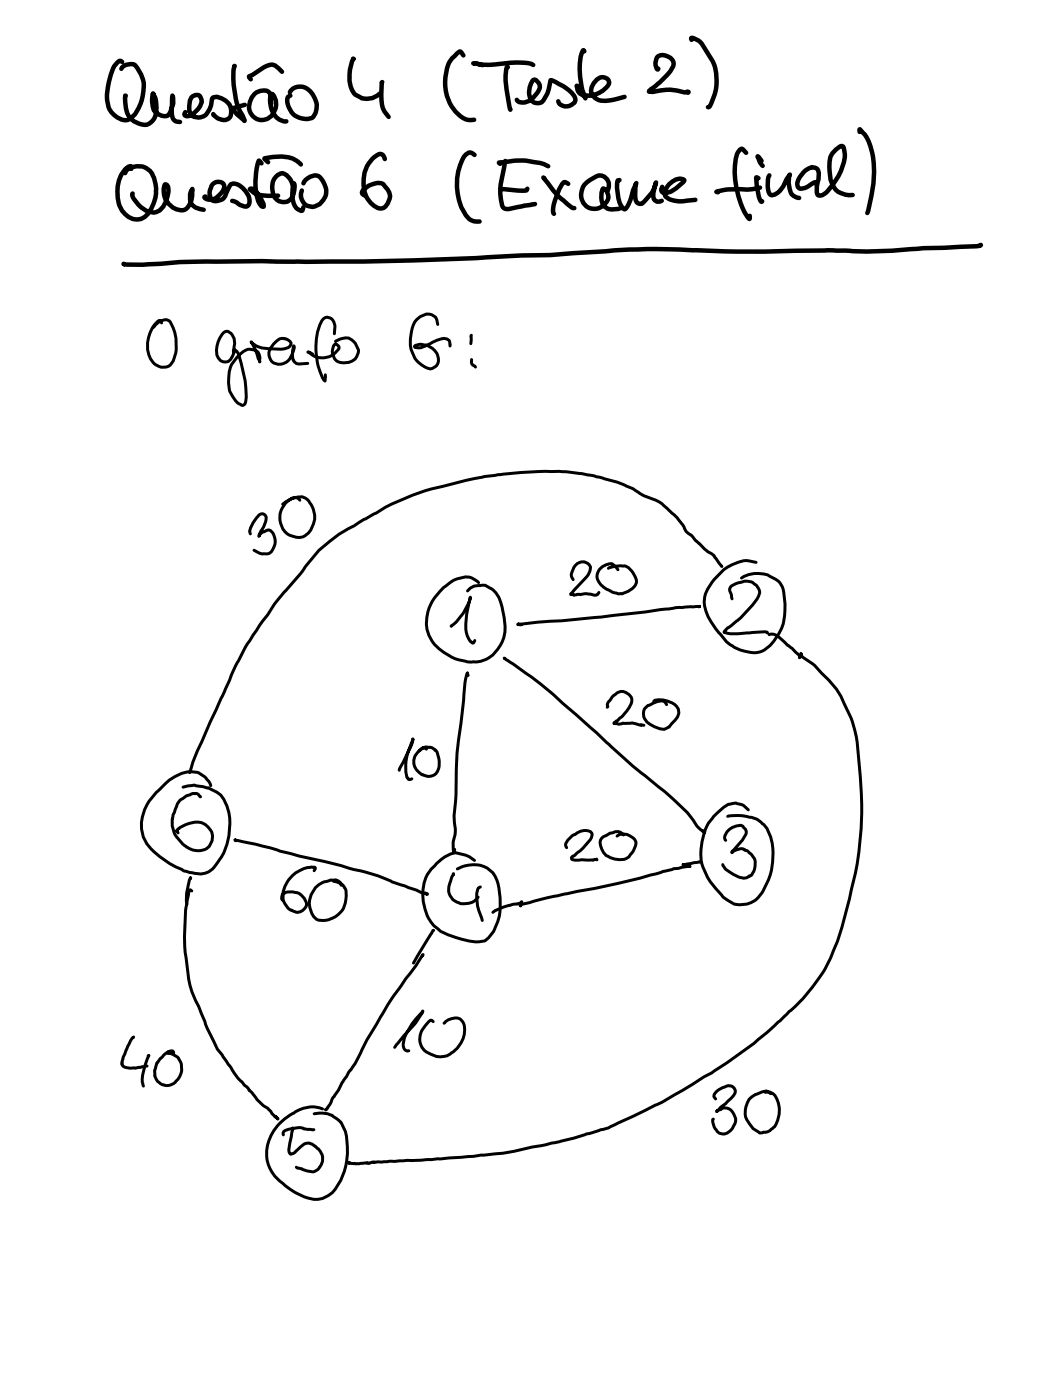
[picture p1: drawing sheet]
<svg xmlns="http://www.w3.org/2000/svg" width="157mm" height="210mm" viewBox="0 0 157 210" stroke-linecap="round" stroke-linejoin="round" font-family="sans-serif">
<g fill="none" stroke="#000" stroke-width=".67">
<path d="M18.3 9.3l-.3-.2a1.85 1.85 0 0 0-1.1 1.2 11.6 11.6 0 0 0-.9 4.7 3.1 3.1 0 0 0 2.9 3 2.45 2.45 0 0 0 1.8-1.8 7.2 7.2 0 0 0 .7-4.3 3.7 3.7 0 0 0-1.5-2.3 1.61 1.61 0 0 0-1.7 .7M18.7 14.3h.1a4.3 4.3 0 0 0 .8 3.5 2.58 2.58 0 0 0 2.7 .7l.5-.4a4.1 4.1 0 0 0 .1-4.1 4 4 0 0 0 .2 2.5 1.95 1.95 0 0 0 2 .8l.4-.6 .4-1.2-.1-1.2-.1 1.8a1.73 1.73 0 0 0 .7 2.1l.5 .1M27.7 16.8l-.1 .3v.1a1.12 1.12 0 0 0 1.5-.3 2.31 2.31 0 0 0 1.1-2l-.4-.6a1.01 1.01 0 0 0-1.4 .7 2.53 2.53 0 0 0 .2 2.2 1.72 1.72 0 0 0 2.8-.9l.4-1.7a2.24 2.24 0 0 1 2.7 2.7 1.07 1.07 0 0 1-1.3 .6l-.6-.2-.6-.4-.1-.2M35.1 9.9a2.75 2.75 0 0 0-.2 1.8 10 10 0 0 0 1.4 5.6l.3 .8a4.6 4.6 0 0 1-1.9-2l.1 .1 1.8-.5M40.6 15.5l-.1-1.2a.93 .93 0 0 0-1-.8 2.38 2.38 0 0 0-2 3.4 1.91 1.91 0 0 0 3.4 .1 2.23 2.23 0 0 0-.2-2.9h-.1a3.6 3.6 0 0 0 1.2 3.8l.6 .2 .5 .1M42.2 10.7l-.5-.5a1.52 1.52 0 0 0-2.2-.1l-1.7 1.1-.5 .2 .2 .5M43.4 13.8a1.97 1.97 0 0 1 3.4 .3 2.64 2.64 0 0 1-.1 3.6 2.71 2.71 0 0 1-3.6-3.2l.4-.2M52.9 8.8h-.1a6.3 6.3 0 0 0-.1 4.8 2.57 2.57 0 0 0 4.2 .4M57.2 12.3l-.1 .1a8 8 0 0 0 .4 4.3l.7 .8M69.3 8.3l-.4-.6a4.3 4.3 0 0 0-2.2 3.8 6.1 6.1 0 0 0 3 6.4h1.3M76 10.1l-.1-.1a3.7 3.7 0 0 0-.2 2.1 19.5 19.5 0 0 0 .7 4.3M77.3 14.9a.92 .92 0 0 0 1.2 .4 3.5 3.5 0 0 0 2.3-2.3 1.22 1.22 0 0 0-.8-1.1l-.2 .1a2.83 2.83 0 0 0-.2 3.1 1.18 1.18 0 0 0 1.7-.1 7.9 7.9 0 0 0 1.2-3 7.9 7.9 0 0 1 3.4 2.3 .91 .91 0 0 1 .1 1.1 1.43 1.43 0 0 1-2.5-.2"/>
<path d="M79.8 9.7a4 4 0 0 0-2.4-.3h-1a14.7 14.7 0 0 1-5.5 .1h-.1l1.4 .3M87.4 7.7l-.1-.2a4.5 4.5 0 0 0-.6 2.8 11.1 11.1 0 0 0 .9 4.4l-.1-.3a2.62 2.62 0 0 0-1.2-1.6l.1 .2a1.25 1.25 0 0 0 .8 1.3 3.8 3.8 0 0 0 3.9-1.7 .91 .91 0 0 0-.4-.9 .91 .91 0 0 0-.9-.1 1.96 1.96 0 0 0-1.1 2.7 2.04 2.04 0 0 0 1.9 .8l1.4-.2 1.5-.4M98.5 10.3l-.1 .1a1.57 1.57 0 0 1 .1-2 1.68 1.68 0 0 1 2.3 1.2 5.5 5.5 0 0 1-2.3 2.9l-1.1 .9-.3 .3 .6 .1a8.1 8.1 0 0 1 4.7 0h.7l-.3-.1M103.5 5.7v.3v-.3a2.34 2.34 0 0 1 1.5 .8l1.7 2.7a7.3 7.3 0 0 1-.6 6.8h-.2M128.6 19.7l.1-.4a6 6 0 0 1 2 4.2 19.3 19.3 0 0 1-.9 8.4M19.7 25.3l-.1-.4a2.81 2.81 0 0 0-1.8 2.1 5.9 5.9 0 0 0 .5 4.5 2.41 2.41 0 0 0 3.4 1 5.4 5.4 0 0 0 .7-6.9 2.57 2.57 0 0 0-3.6 .1l-.1 .2M19.8 29a.72 .72 0 0 0 .2 .8 4.1 4.1 0 0 0 3 2 2.07 2.07 0 0 0 1.8-1.5 3.7 3.7 0 0 0 .4-2.3l-.2-.3-.3-.1a2.78 2.78 0 0 0 2.9 3.8 2.77 2.77 0 0 0 1.2-2.6v-.5a1.9 1.9 0 0 0 1.1 3l.6 .1M30.8 29.4l-.2 .1a1.45 1.45 0 0 0 2.2-.3 1.45 1.45 0 0 0 .6-1.7 1.12 1.12 0 0 0-1.8 .6 1.53 1.53 0 0 0 .3 2 1.54 1.54 0 0 0 2-1.2l.3-.8a.94 .94 0 0 1 1.6-.3 2.65 2.65 0 0 1 1.5 2.8 .57 .57 0 0 1-.8 .3l-1.8-.8M39.1 24.4l-.3-.4a9.3 9.3 0 0 0 .1 6.6l.2 .2 .4 .1a3.7 3.7 0 0 0-1.8-2.7l-.3 .1 .1 .1a2.96 2.96 0 0 0 2.6 .9h1.5M40.1 24.3l-.5-.6a6.2 6.2 0 0 1 4.8 .4l.6 .5M43.9 27.8a2.72 2.72 0 0 0-1.6-1.9 2 2 0 0 0-1.5 2.5 1.65 1.65 0 0 0 1.5 1.9 1.65 1.65 0 0 0 1.7-1.8l.1-.7-.1-.4a4.5 4.5 0 0 0 .4 3.7 .9 .9 0 0 0 .8 .4l.2-.5M45.4 27.4a2.02 2.02 0 0 1 2.2-1.1 2.57 2.57 0 0 1 1.2 2.5 2.57 2.57 0 0 1-1.7 2.1 1.72 1.72 0 0 1-1.7-.6 1.72 1.72 0 0 1-.2-1.8"/>
<path d="M57.6 23.8a.7 .7 0 0 0-.4-.7 .7 .7 0 0 0-.8 .1 4.7 4.7 0 0 0-2 4.6 3.6 3.6 0 0 0 2.5 3.4 1.12 1.12 0 0 0 1.1-.7 1.78 1.78 0 0 0-.4-2.6 1.13 1.13 0 0 0-1.4-.4 2.96 2.96 0 0 0-2 1.3 .43 .43 0 0 0 .4 .4M71 23.2a.86 .86 0 0 0-.8-.4 2.59 2.59 0 0 0-1.3 1.9 8.7 8.7 0 0 0 .8 7.5 2 2 0 0 0 2.1 1M74.9 24.5l-.2-.1a11.5 11.5 0 0 1 7.3 .5M75.6 24.2v-.1l-.2 1a8.9 8.9 0 0 0-.1 5.9 .88 .88 0 0 0 .8 .3l4-.8M78.9 28.2l-.1 .3a7 7 0 0 1-3.3-.2h-.5M81.4 26.7l-.1-.1 .7 .8a13.8 13.8 0 0 0 3.7 3.7l.2 .1M85 27.5a.61 .61 0 0 0-.6-.2 8.4 8.4 0 0 0-1.6 4.4l.1 .3M91 28.5a1.43 1.43 0 0 0-.2-1.7 1.43 1.43 0 0 0-1.6-.4 3.4 3.4 0 0 0-2.1 2.1 2.04 2.04 0 0 0 1.5 2.7 2.04 2.04 0 0 0 2.4-2l-.4-.9-.3-.1a2.14 2.14 0 0 0 .8 3.1l.4 .1 1-.1 .4-.2M92.7 27h-.3a5.8 5.8 0 0 0 .8 4.2l.2 .1a.85 .85 0 0 0 .6-.7l.7-2.1 .5-1.1a4.5 4.5 0 0 0 0 2.8 .73 .73 0 0 0 .9 .3 5.5 5.5 0 0 0 2.1-3.2 3.8 3.8 0 0 0-.3 2.5 .79 .79 0 0 0 1.1 .3M99.1 28l-.1 .4a.54 .54 0 0 0 .7 .5 5.1 5.1 0 0 0 2.7-1.9v-.1a1.41 1.41 0 0 0-1.7 .2 2.09 2.09 0 0 0-1.1 2.3 3.8 3.8 0 0 0 3.1 .6l1.4-.1M111.7 22.9l-.7-.6a1.15 1.15 0 0 0-.7 .8 12.6 12.6 0 0 0 1.8 9.6l.1 .1v-.1v-.4M113.5 26.7l-.3-.2a8.8 8.8 0 0 0 .7 3.7l.2-.1"/>
<path d="M113.7 28.1a7.3 7.3 0 0 1-2.8 .2 9.2 9.2 0 0 0-3.7 .4l.2 .1M114 24.1l-.6-.7 .3 .9 .4 .5M115.1 26.2a3.3 3.3 0 0 0 .2 2.9 1.32 1.32 0 0 0 1.4-.6l.5-.6 .5-1.1 .5-.7a3.7 3.7 0 0 0 .3 3l.7 .5h.4M122.3 27.8a4.1 4.1 0 0 0 .1-2.3 1.01 1.01 0 0 0-1.4-.3 3.2 3.2 0 0 0-1.7 2.4 .56 .56 0 0 0 .7 .6 4.2 4.2 0 0 0 1.9-.9h.1l.2 .2v1.2l.2 .5a1.23 1.23 0 0 0 1.4-.6 8.7 8.7 0 0 0 2.6-5.6l-.2-1-.3-.1a2.92 2.92 0 0 0-1.8 3.1 4.3 4.3 0 0 0 1.3 3.7 3.4 3.4 0 0 0 2.2 .5M146.7 36.7h.1l-.6 .2-8.9 .3a80.7 80.7 0 0 1-12.5 .3h-5.7a178.5 178.5 0 0 1-17.5-.2l-7.4 .1-11.9 .8h-4.3a516.3 516.3 0 0 1-38.8 .9l-12.3 .1a57.2 57.2 0 0 1-8.3 .3h-.1h.1"/>
</g>
<g fill="none" stroke="#000" stroke-width=".45">
<path d="M24.2 48.3l-.3-.3a3.4 3.4 0 0 0-1.7 2.5 3.9 3.9 0 0 0 1 4 1.73 1.73 0 0 0 2.7-.5 6.4 6.4 0 0 0-.6-6 1.88 1.88 0 0 0-2.3 1M34.9 52.6l.1-.4a2.44 2.44 0 0 0-.4-2.3l-.5-.3a.84 .84 0 0 0-.9 .5 4.2 4.2 0 0 0-.7 3 1.19 1.19 0 0 0 1 1.1 1.19 1.19 0 0 0 1.3-.9l.4-.9 .3 .2a15.7 15.7 0 0 1 1.3 7.5 .54 .54 0 0 1-.6 .6l-.1-.1a3.8 3.8 0 0 1-1.9-4.1 4.2 4.2 0 0 1 1.7-3.4 1.86 1.86 0 0 1 2.7-.4 1.84 1.84 0 0 1 .2 1.5l-.2-.5a6 6 0 0 0-1-2.5 3.2 3.2 0 0 0 2.6 1l1.9 .1a1.47 1.47 0 0 0 1.5-.7 .87 .87 0 0 0-.9-.9h-.3a1.53 1.53 0 0 0-1.4 .8 1.78 1.78 0 0 0-.1 2.8 2.01 2.01 0 0 0 2.9-1.3l.2-.8v-.4a2.84 2.84 0 0 0 0 2.3l.4 .3 .3 .1 1.4-.1M50 50a2.17 2.17 0 0 0-.5-2.4l-.5-.1a1.34 1.34 0 0 0-1.2 1.2 10.6 10.6 0 0 0 .6 8.2l.2 .1 .1-.9M50.2 51.1a3.2 3.2 0 0 1 2-.5 2.33 2.33 0 0 1 1.4 2.2 2.13 2.13 0 0 1-2.9 1.4 1.78 1.78 0 0 1-.5-2.7h.1l.4 .5a2.8 2.8 0 0 1-4.5 .7h-.1l.7 .3M65.5 48.6a1.43 1.43 0 0 0-1.7-1.6 2.89 2.89 0 0 0-2.2 2.7 4.4 4.4 0 0 0 2 5.2 1.34 1.34 0 0 0 1.7-.1 1.34 1.34 0 0 0 .2-1.7 2.66 2.66 0 0 0-3.2-1.4l-.2 .1v.1a.91 .91 0 0 0 .9 .2l1.7-.9a2.95 2.95 0 0 1 2.2-.5 .9 .9 0 0 1 .4 1.1M70.5 50.2v1.2M70.6 53.8v.7l.6 .4M37.5 79.9l-.1-.4a4.6 4.6 0 0 1 1.6-2.6 .63 .63 0 0 1 .8 .5 3.3 3.3 0 0 1-.7 2l-.4 .9 .1-.2a1.96 1.96 0 0 1 1.7-.7 2.22 2.22 0 0 1-.2 3.5h-.4a2.37 2.37 0 0 1-1.9-.5M44.9 74.9a.97 .97 0 0 0-1.6-.1 3.1 3.1 0 0 0 .1 5.3 2.2 2.2 0 0 0 3.1-.8 3.6 3.6 0 0 0-.8-4.7l-.5-.2a4.5 4.5 0 0 0-2.9 1.1M67.5 93.7a7.6 7.6 0 0 0 2.9-4.3 13.7 13.7 0 0 0-.6 5.3 2.34 2.34 0 0 0 .9 1.6l.2-.2 .2-.2M71.6 87.2l-.1-.2a2.63 2.63 0 0 0-3.1-.4 7.4 7.4 0 0 0-4.5 7.6 5.5 5.5 0 0 0 2.6 3.5 6.5 6.5 0 0 0 6.2 1 5.6 5.6 0 0 0 2.7-6.3 8.1 8.1 0 0 0-1.2-3.7 3.1 3.1 0 0 0-2-1.1h-.3a1.98 1.98 0 0 0-1.9 .9M75.5 98.6v-.1a92.4 92.4 0 0 1 10.8 8.5l8.4 7.7 1.8 1.4a60.1 60.1 0 0 1 6.4 5.5l.8 1.1a3.6 3.6 0 0 0 1.5 1.7l.3 .2-.4-.3"/>
<path d="M85.8 86.8l-.3-.5a1.88 1.88 0 0 1 2.1-2.2 .97 .97 0 0 1 .7 1.4l-.4 .7-2.5 2.8 .2-.1a.6 .6 0 0 0 .8 .1h.5l.7-.1 1.6 .2 .2-.1 .2-.3M91 85.1a3.5 3.5 0 0 1 3-.1 3.4 3.4 0 0 1 1.3 2.2 3.1 3.1 0 0 1-2.7 1.7 5.9 5.9 0 0 1-2.9-1.7 1.84 1.84 0 0 1 0-2 1.84 1.84 0 0 1 1.8-.8h.2l.8 .9M104.6 90.8h.1l-3.9 .2a340.4 340.4 0 0 1-20.4 2.1l-2.9 .4h.5M108 84.7l-.4-.5a3.8 3.8 0 0 0-1.8-1.7l-1.8-1.6a2.05 2.05 0 0 0-1-1.1l-.3-.3a10.2 10.2 0 0 0-2.9-3.5l-.5-.4a5.8 5.8 0 0 0-3-1.4l-1.6-1.1-1-.4a9.6 9.6 0 0 0-3.3-1l-1.8-.5a40 40 0 0 0-13.3-.2l-1.2 .2a62.9 62.9 0 0 0-12.3 2.9 29.6 29.6 0 0 0-5.9 2.8l-2.9 1.8a18.6 18.6 0 0 0-7.3 6.1l-.7 1.1-2.3 2.5a18.3 18.3 0 0 0-2.6 3.6 36.3 36.3 0 0 0-5.8 9.8l-4.1 9.2a24.3 24.3 0 0 0-1.8 4.6l.1-.1M109.6 89.6l-.4-1.4a1.49 1.49 0 0 1 1.3-1 2.54 2.54 0 0 1 2.2 0 1.61 1.61 0 0 1 .8 2 14.1 14.1 0 0 1-3.1 3.7l-1.5 1.1-.5 .6 .1 .1a11.4 11.4 0 0 0 4 0l1.9-.1h.4l.1 .2M113.1 84.2a4 4 0 0 0-3.5 .3 8.5 8.5 0 0 0-4.1 4.8 4.9 4.9 0 0 0 .9 3.8l1.2 1.6a6.4 6.4 0 0 0 5.6 3 3.6 3.6 0 0 0 2.6-1.7 7.4 7.4 0 0 0 1.7-5.6 4.6 4.6 0 0 0-1-3.4l-.2-.2a4.6 4.6 0 0 0-5.3-.3M115.1 95a1.25 1.25 0 0 1 1.3 .2l3.1 2.8 .2 .3-.1 .2M120 98.2l-.1-.4 .2 .5 1.8 1.3 1 1.1a10.9 10.9 0 0 1 3.4 4.6 15.5 15.5 0 0 1 2 5.8 74.9 74.9 0 0 1 .6 12.9 41.7 41.7 0 0 1-1.5 9.2 38.3 38.3 0 0 1-4.2 12.3 23.3 23.3 0 0 1-5.1 5.9l-2.2 2.1a70.4 70.4 0 0 1-9 6.8l-3.3 2a89.4 89.4 0 0 1-11.6 6 5 5 0 0 1-2.1 .8l-2.1 .6a48.2 48.2 0 0 1-8.1 2 30.9 30.9 0 0 1-7.7 1.2l-1.1 .2-6.3 .5-8.8 .3-.7 .2-.2-.1-1.7 .2-1-.1v-.1M30 119.3a.88 .88 0 0 0-.7-.5 3.3 3.3 0 0 0-3.1 2.3l-.4 1.4a4.1 4.1 0 0 0 2 4.1 2.72 2.72 0 0 0 3.5 .1 2.27 2.27 0 0 0-1.7-3.6 5.3 5.3 0 0 0-3 1l-.2 .3 .2 .3M31.5 117.6a3.2 3.2 0 0 0-3.2-2.1 7.3 7.3 0 0 0-4.5 2.7 6.7 6.7 0 0 0-2.4 7.1 7.2 7.2 0 0 0 2.5 2.9 21.7 21.7 0 0 0 3.9 2.2l1 .2a2.94 2.94 0 0 0 3.6-1.3 9.5 9.5 0 0 0 1.6-8.6 4.3 4.3 0 0 0-3.6-3l-1.4-.2-1.6 .3M59.8 115.3l.6-1.2a13.6 13.6 0 0 0 1.4-3.2v-.3v.1a8.4 8.4 0 0 0-.9 5.6l.2 .3 .3 .1 .2-.1M63.8 112.1l-.5-.2-.5 .5a2.12 2.12 0 0 0-.5 2.9 2.12 2.12 0 0 0 2.9 .5 3.1 3.1 0 0 0-.1-3.5 .96 .96 0 0 0-1-.4l-.4-.1-.7 .3-.2 .3"/>
<path d="M70.1 101.1l-.2-.3a10.2 10.2 0 0 0-.5 4l-.4 3.5a50.2 50.2 0 0 0-.8 10.7v.9a14.2 14.2 0 0 0-.1 4.6v.4a4.2 4.2 0 0 0-.2 2.7l.1-.5M90.9 105.9l.1-.1a.75 .75 0 0 1 .3-1 2.82 2.82 0 0 1 1.7-1.3 1.42 1.42 0 0 1 1.4 .8 1.42 1.42 0 0 1-.2 1.6 5.2 5.2 0 0 1-1.6 1.8l-.7 .6h.2a1.35 1.35 0 0 0 1.1-.1l.2 .1a4.1 4.1 0 0 1 2.5 .2l.5 .1M97.8 105a2.4 2.4 0 0 1 2-.1 2.01 2.01 0 0 1 1.8 1.8l-.2 .6-.9 1a1.71 1.71 0 0 1-2.6 .5 2.22 2.22 0 0 1-1.6-2 1.46 1.46 0 0 1 1.2-1.4 3.1 3.1 0 0 1 1.7-.5l.4 .2 .2 .4M28.5 131.4a6.8 6.8 0 0 0-.6 4M28.7 133.4l-.2-.2-.2 .3-.5 2.3a35.3 35.3 0 0 0-.1 6.8l.2 .8a15.1 15.1 0 0 0 1.8 7.3l1.3 3.2 1.5 3.1 1.9 2.5a14.4 14.4 0 0 0 2.8 3.5 16.6 16.6 0 0 0 3.3 3.3l.6 .8 .2 .2 .1-.1 .2 .3-.1-.1M35.3 125.8l-.2-.1 3.2 .7 6.4 1.7a54.2 54.2 0 0 1 8.2 2 21.9 21.9 0 0 1 5.8 1.9l3.6 1.2 1 .5 .7 .1-.4-.2M47 130.3l.2-.2v-.2h-.1a4.3 4.3 0 0 0-4.7 4.8 2.06 2.06 0 0 0 1.4 1.6 1.32 1.32 0 0 0 1.4 .1 1.32 1.32 0 0 0 .6-1.4 2.27 2.27 0 0 0-2-1.5 1.51 1.51 0 0 0-1.6 .5 .54 .54 0 0 0 .1 .7M49.9 131.9a1.99 1.99 0 0 1 1.9 2.7 3.4 3.4 0 0 1-4.4 3 3.3 3.3 0 0 1-1-3.3 3.3 3.3 0 0 1 2.6-2.4l.6-.2h.7l.7 .4 .1 .4M64.9 139.3h-.1l-2.9 4.9M67.9 130.9v-.1l-.5 1.2a2.2 2.2 0 0 0 2.1 3.3 2.26 2.26 0 0 0 2.1-1M71 128.8l-.8-.6-.5-.2a3.2 3.2 0 0 0-3.6 .6l-.8 .7a5.8 5.8 0 0 0-2 5.6 6 6 0 0 0 5 5.4 8.1 8.1 0 0 0 4.3 .5 6.8 6.8 0 0 0 2.3-5.1 9.7 9.7 0 0 0-.8-4.5 3.9 3.9 0 0 0-5-1.5l-.7 .4M71.9 132.8a1.28 1.28 0 0 0-.6 1.5 9.8 9.8 0 0 0 .9 3.5"/>
<path d="M78.1 135l-.5 .3-1.3 .2a4.6 4.6 0 0 0-2.5 1.1M84.8 126.9l-.2-.5a2.35 2.35 0 0 1 1.4-1.5 2.12 2.12 0 0 1 2.4-.4l.2 .4-.1 .5a8.9 8.9 0 0 1-2.3 2.4l-.7 .5 .1 .3a2.35 2.35 0 0 0 1.5 .1 3.6 3.6 0 0 0 1.9-.1h.3v.1M93.3 125a1.48 1.48 0 0 0-1.8-.3l-.7 .3a1.18 1.18 0 0 0-.9 1.6 2.38 2.38 0 0 0 2.1 2 2 2 0 0 0 2.5-.9 1.83 1.83 0 0 0 .5-2.1 1.99 1.99 0 0 0-2.7-.5M102.9 129.7h.4a3.4 3.4 0 0 0-1.8 .3h-.7l-1.4 .4a171.2 171.2 0 0 1-14.5 3.4l-4.9 1.1-2.2 .5 .1 .2M104.9 129.1l-.2-.1-2.5 .4M108.6 125.8l-.2-.3a2.21 2.21 0 0 1 2.5-2l.3 .2 .1 .2a.77 .77 0 0 1 .3 1l-.5 .8-1.4 1.6-.2 .3 .1-.1a1.79 1.79 0 0 1 2.1-.2 2.24 2.24 0 0 1 .9 3.4l-.1 .3-.4 .1a1.32 1.32 0 0 1-1.6 .2l-1.9-1.2-.4-.7M112 121.2a2.5 2.5 0 0 0-3.7-.4 9.2 9.2 0 0 0-2.7 3.4 8 8 0 0 0 .7 7.8l1.7 1.9a3.6 3.6 0 0 0 6.2-.5 10.6 10.6 0 0 0 1.1-8.1 4.1 4.1 0 0 0-3.5-3.1l-1.4-.1-1.5 .1M20 155.2l-.4 .5-.5 .9-.8 2.3a.76 .76 0 0 0 .5 .9l1.4 .1 1.8-.3M22.3 158h-.1v.2a9.1 9.1 0 0 0-.9 3.8l.2 .6M26 157.6l-.1-.3-.7 .1-.9 .8a2.74 2.74 0 0 0-.9 3.3 1.88 1.88 0 0 0 3.3 0 2.36 2.36 0 0 0-1.5-3.9h-.1M59.1 156.8l1.3-1.7a12.6 12.6 0 0 0 2.9-3.7v-.1a14.4 14.4 0 0 0-2.8 4.1 1.62 1.62 0 0 0 .2 1.8l.2 .1h.3M63.2 143.1l.1-.2-1.1 1.6-1.5 2a89.1 89.1 0 0 0-7.6 12.7l-1.9 2.8-.5 1.2-.9 1.1-.7 1.5-.4 .3"/>
<path d="M64.8 152.9l-.3-.2a3.3 3.3 0 0 0-1.5 3.7 2.26 2.26 0 0 0 1.5 1.4 2.88 2.88 0 0 0 3.3-.3 3.7 3.7 0 0 0 1.4-4.6 1.21 1.21 0 0 0-1.6-.4 1.91 1.91 0 0 0-1.1 .7M43.8 169.1v-.3l-.6 3.3 .2 .5 .1 .2 .4-.2 1.1-1a1.44 1.44 0 0 1 2.2-.1l.3 .4a1.98 1.98 0 0 1 .7 2 1.98 1.98 0 0 1-1.4 1.5l-.9-.1-1.6-.6M47 169.1l-1.4-.1a4.4 4.4 0 0 0-3.1 .3l-.1 .6M48.3 166a4.8 4.8 0 0 0-4.5 .7 6.7 6.7 0 0 0-3.6 7.7 6.4 6.4 0 0 0 2.5 3.1 7.8 7.8 0 0 0 4.9 2 4.4 4.4 0 0 0 3.4-2.8 11 11 0 0 0 .7-7.4l-.7-1.3-.2-.3a3.9 3.9 0 0 0-3.8-1M107.1 164.5l-.3-.3a1.8 1.8 0 0 1 1.6-1.5 .93 .93 0 0 1 1.3 0 .93 .93 0 0 1 .1 1.3l-1.2 1.2-.6 .4-.8 .8 .3-.3h.3a1.35 1.35 0 0 1 2.1 .8 2.12 2.12 0 0 1-1.1 2.7 1.28 1.28 0 0 1-1.8-.6 1.45 1.45 0 0 1-.2-1.5M114.5 163.5a1.34 1.34 0 0 1 1.8 1 4.1 4.1 0 0 1-.5 4.2l-.2 .2a2.96 2.96 0 0 1-1.9 .7 4.5 4.5 0 0 1-2.2-2.8 2.88 2.88 0 0 1 1.7-3l1.3-.5 .4 .1 .4 .3"/>
</g>
</svg>
